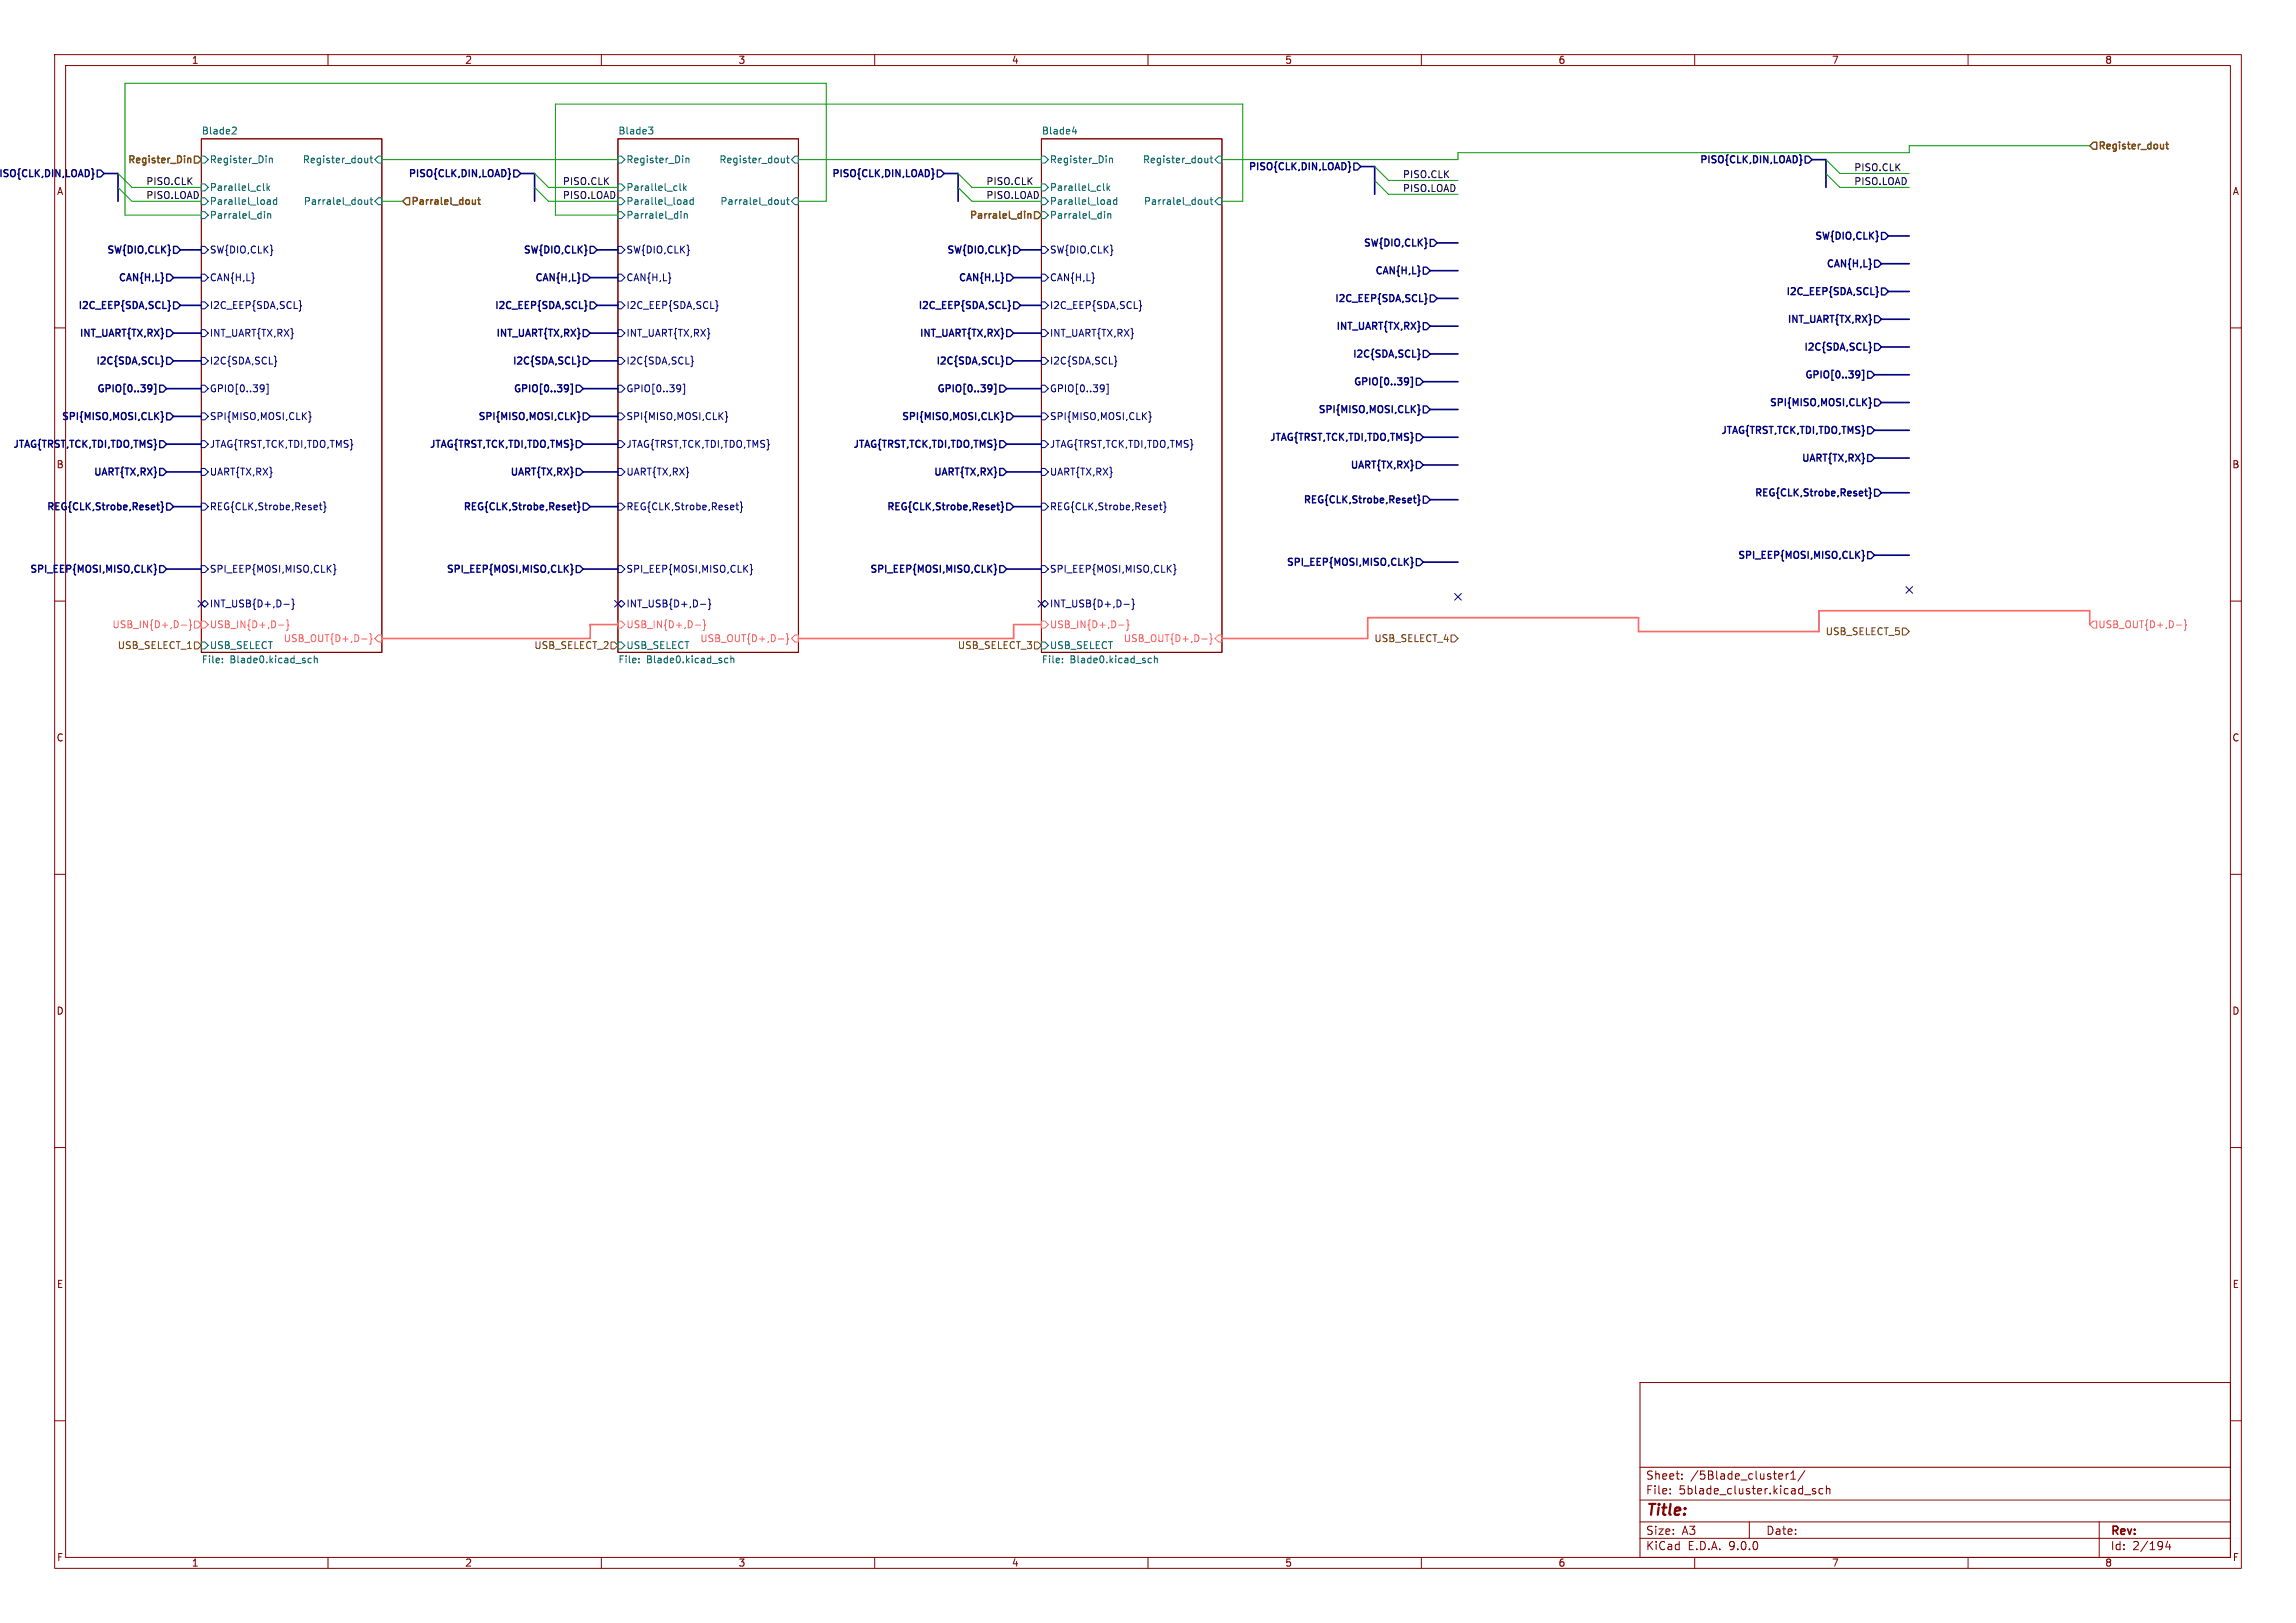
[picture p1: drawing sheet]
<svg xmlns="http://www.w3.org/2000/svg" width="420mm" height="297mm" viewBox="0 0 420 297" stroke-linecap="round" stroke-linejoin="round" font-family="sans-serif">
<defs><g id="words">
<text font-size="2.8" fill="#840000" x="301" y="277.9">Title:</text>
<g font-size="2.1" fill="#840000">
<text x="301" y="273.7">File:</text>
<text x="301" y="271">Sheet:</text>
<text x="307.1" y="273.7">5blade_cluster.kicad_sch</text>
<text x="309.2" y="271">/5Blade_cluster1/</text>
<text x="301" y="281.1">Size:</text>
<text x="307.6" y="281.1">A3</text>
<text x="323" y="281.1">Date:</text>
<text x="386" y="281.3">Rev:</text>
<text x="301" y="283.9">KiCad</text>
<text x="308.7" y="283.9">E.D.A.</text>
<text x="316.3" y="283.9">9.0.0</text>
<text x="386" y="283.9">Id:</text>
<text x="390.1" y="283.9">2/194</text>
</g>
<g font-size="1.8" fill="#840000">
<text x="35" y="11.9">1</text>
<text x="85" y="11.9">2</text>
<text x="135" y="11.9">3</text>
<text x="185" y="11.9">4</text>
<text x="235" y="11.9">5</text>
<text x="285" y="11.9">6</text>
<text x="335" y="11.9">7</text>
<text x="385" y="11.9">8</text>
<text x="10.3" y="35.9">A</text>
<text x="408.3" y="35.9">A</text>
<text x="10.3" y="85.9">B</text>
<text x="408.2" y="85.9">B</text>
<text x="10.3" y="135.9">C</text>
<text x="408.2" y="135.9">C</text>
<text x="10.3" y="185.9">D</text>
<text x="408.2" y="185.9">D</text>
<text x="10.3" y="235.9">E</text>
<text x="408.3" y="235.9">E</text>
<text x="10.3" y="285.9">F</text>
<text x="35" y="286.9">1</text>
<text x="85" y="286.9">2</text>
<text x="135" y="286.9">3</text>
<text x="185" y="286.9">4</text>
<text x="235" y="286.9">5</text>
<text x="285" y="286.9">6</text>
<text x="335" y="286.9">7</text>
<text x="385" y="286.9">8</text>
<text x="408.3" y="285.9">F</text>
</g>
<g font-size="1.8" fill="#006464">
<text x="36.8" y="24.7">Blade2</text>
<text x="113" y="24.7">Blade3</text>
<text x="190.5" y="24.7">Blade4</text>
<text x="38.3" y="35.2">Parallel_clk</text>
<text x="38.3" y="30.1">Register_Din</text>
<text x="55.3" y="30.1">Register_dout</text>
<text x="114.5" y="35.2">Parallel_clk</text>
<text x="114.5" y="30.1">Register_Din</text>
<text x="131.5" y="30.1">Register_dout</text>
<text x="192" y="35.2">Parallel_clk</text>
<text x="192" y="30.1">Register_Din</text>
<text x="209" y="30.1">Register_dout</text>
<text x="38.3" y="37.7">Parallel_load</text>
<text x="38.3" y="40.2">Parralel_din</text>
<text x="55.5" y="37.7">Parralel_dout</text>
<text x="114.5" y="37.7">Parallel_load</text>
<text x="114.5" y="40.2">Parralel_din</text>
<text x="131.7" y="37.7">Parralel_dout</text>
<text x="192" y="37.7">Parallel_load</text>
<text x="192" y="40.2">Parralel_din</text>
<text x="209.2" y="37.7">Parralel_dout</text>
<text x="38.3" y="119">USB_SELECT</text>
<text x="114.5" y="119">USB_SELECT</text>
<text x="192" y="119">USB_SELECT</text>
<text x="36.8" y="121.7">File:</text>
<text x="42.1" y="121.7">Blade0.kicad_sch</text>
<text x="113" y="121.7">File:</text>
<text x="118.3" y="121.7">Blade0.kicad_sch</text>
<text x="190.5" y="121.7">File:</text>
<text x="195.7" y="121.7">Blade0.kicad_sch</text>
</g>
<g font-size="1.8" fill="#725600">
<text x="383.7" y="27.7">Register_dout</text>
<text x="23.1" y="30.2">Register_Din</text>
<text x="75.1" y="37.8">Parralel_dout</text>
<text x="177.1" y="40.4">Parralel_din</text>
<text x="21.4" y="119">USB_SELECT_1</text>
<text x="97.6" y="119">USB_SELECT_2</text>
<text x="175.1" y="119">USB_SELECT_3</text>
<text x="251.3" y="117.7">USB_SELECT_4</text>
<text x="333.9" y="116.4">USB_SELECT_5</text>
</g>
<g font-size="1.8" fill="#000084">
<text x="-.5" y="32.8">ISO{CLK,DIN,LOAD}</text>
<text x="74.5" y="32.8">PISO{CLK,DIN,LOAD}</text>
<text x="151.9" y="32.8">PISO{CLK,DIN,LOAD}</text>
<text x="228.1" y="31.5">PISO{CLK,DIN,LOAD}</text>
<text x="310.7" y="30.2">PISO{CLK,DIN,LOAD}</text>
<text x="19.3" y="46.7">SW{DIO,CLK}</text>
<text x="38.3" y="46.6">SW{DIO,CLK}</text>
<text x="95.5" y="46.7">SW{DIO,CLK}</text>
<text x="114.5" y="46.6">SW{DIO,CLK}</text>
<text x="173" y="46.7">SW{DIO,CLK}</text>
<text x="192" y="46.6">SW{DIO,CLK}</text>
<text x="249.2" y="45.5">SW{DIO,CLK}</text>
<text x="331.7" y="44.2">SW{DIO,CLK}</text>
<text x="21.4" y="51.8">CAN{H,L}</text>
<text x="38.3" y="51.7">CAN{H,L}</text>
<text x="97.6" y="51.8">CAN{H,L}</text>
<text x="114.5" y="51.7">CAN{H,L}</text>
<text x="175.1" y="51.8">CAN{H,L}</text>
<text x="192" y="51.7">CAN{H,L}</text>
<text x="251.3" y="50.5">CAN{H,L}</text>
<text x="333.9" y="49.3">CAN{H,L}</text>
<text x="14.1" y="56.9">I2C_EEP{SDA,SCL}</text>
<text x="38.3" y="56.7">I2C_EEP{SDA,SCL}</text>
<text x="90.3" y="56.9">I2C_EEP{SDA,SCL}</text>
<text x="114.5" y="56.7">I2C_EEP{SDA,SCL}</text>
<text x="167.7" y="56.9">I2C_EEP{SDA,SCL}</text>
<text x="192" y="56.7">I2C_EEP{SDA,SCL}</text>
<text x="243.9" y="55.6">I2C_EEP{SDA,SCL}</text>
<text x="326.5" y="54.4">I2C_EEP{SDA,SCL}</text>
<text x="326.7" y="59.4">INT_UART{TX,RX}</text>
<text x="14.3" y="62">INT_UART{TX,RX}</text>
<text x="38.3" y="61.8">INT_UART{TX,RX}</text>
<text x="90.5" y="62">INT_UART{TX,RX}</text>
<text x="114.5" y="61.8">INT_UART{TX,RX}</text>
<text x="168" y="62">INT_UART{TX,RX}</text>
<text x="192" y="61.8">INT_UART{TX,RX}</text>
<text x="244.2" y="60.7">INT_UART{TX,RX}</text>
<text x="247.2" y="65.8">I2C{SDA,SCL}</text>
<text x="329.7" y="64.5">I2C{SDA,SCL}</text>
<text x="17.3" y="67.1">I2C{SDA,SCL}</text>
<text x="38.3" y="66.9">I2C{SDA,SCL}</text>
<text x="38.3" y="72">GPIO[0..39]</text>
<text x="93.5" y="67.1">I2C{SDA,SCL}</text>
<text x="114.5" y="66.9">I2C{SDA,SCL}</text>
<text x="114.5" y="72">GPIO[0..39]</text>
<text x="171" y="67.1">I2C{SDA,SCL}</text>
<text x="192" y="66.9">I2C{SDA,SCL}</text>
<text x="192" y="72">GPIO[0..39]</text>
<text x="247.4" y="70.9">GPIO[0..39]</text>
<text x="329.9" y="69.6">GPIO[0..39]</text>
<text x="11" y="77.2">SPI{MISO,MOSI,CLK}</text>
<text x="17.5" y="72.1">GPIO[0..39]</text>
<text x="38.3" y="77.1">SPI{MISO,MOSI,CLK}</text>
<text x="87.2" y="77.2">SPI{MISO,MOSI,CLK}</text>
<text x="93.7" y="72.1">GPIO[0..39]</text>
<text x="114.5" y="77.1">SPI{MISO,MOSI,CLK}</text>
<text x="164.7" y="77.2">SPI{MISO,MOSI,CLK}</text>
<text x="171.2" y="72.1">GPIO[0..39]</text>
<text x="192" y="77.1">SPI{MISO,MOSI,CLK}</text>
<text x="240.9" y="75.9">SPI{MISO,MOSI,CLK}</text>
<text x="323.5" y="74.7">SPI{MISO,MOSI,CLK}</text>
<text x="2.1" y="82.3">JTAG{TRST,TCK,TDI,TDO,TMS}</text>
<text x="38.3" y="82.1">JTAG{TRST,TCK,TDI,TDO,TMS}</text>
<text x="78.3" y="82.3">JTAG{TRST,TCK,TDI,TDO,TMS}</text>
<text x="114.5" y="82.1">JTAG{TRST,TCK,TDI,TDO,TMS}</text>
<text x="155.8" y="82.3">JTAG{TRST,TCK,TDI,TDO,TMS}</text>
<text x="192" y="82.1">JTAG{TRST,TCK,TDI,TDO,TMS}</text>
<text x="232" y="81">JTAG{TRST,TCK,TDI,TDO,TMS}</text>
<text x="314.6" y="79.8">JTAG{TRST,TCK,TDI,TDO,TMS}</text>
<text x="16.9" y="87.4">UART{TX,RX}</text>
<text x="38.3" y="87.2">UART{TX,RX}</text>
<text x="93.1" y="87.4">UART{TX,RX}</text>
<text x="114.5" y="87.2">UART{TX,RX}</text>
<text x="170.6" y="87.4">UART{TX,RX}</text>
<text x="192" y="87.2">UART{TX,RX}</text>
<text x="246.8" y="86.1">UART{TX,RX}</text>
<text x="329.3" y="84.8">UART{TX,RX}</text>
<text x="8.3" y="93.7">REG{CLK,Strobe,Reset}</text>
<text x="38.3" y="93.6">REG{CLK,Strobe,Reset}</text>
<text x="84.5" y="93.7">REG{CLK,Strobe,Reset}</text>
<text x="114.5" y="93.6">REG{CLK,Strobe,Reset}</text>
<text x="162" y="93.7">REG{CLK,Strobe,Reset}</text>
<text x="192" y="93.6">REG{CLK,Strobe,Reset}</text>
<text x="238.2" y="92.5">REG{CLK,Strobe,Reset}</text>
<text x="320.7" y="91.2">REG{CLK,Strobe,Reset}</text>
<text x="5.2" y="105.2">SPI_EEP{MOSI,MISO,CLK}</text>
<text x="38.3" y="105">SPI_EEP{MOSI,MISO,CLK}</text>
<text x="81.4" y="105.2">SPI_EEP{MOSI,MISO,CLK}</text>
<text x="114.5" y="105">SPI_EEP{MOSI,MISO,CLK}</text>
<text x="158.9" y="105.2">SPI_EEP{MOSI,MISO,CLK}</text>
<text x="192" y="105">SPI_EEP{MOSI,MISO,CLK}</text>
<text x="235.1" y="103.9">SPI_EEP{MOSI,MISO,CLK}</text>
<text x="317.6" y="102.6">SPI_EEP{MOSI,MISO,CLK}</text>
<text x="38.3" y="111.4">INT_USB{D+,D-}</text>
<text x="114.5" y="111.4">INT_USB{D+,D-}</text>
<text x="192" y="111.4">INT_USB{D+,D-}</text>
</g>
<g font-size="1.8" fill="#0f0f0f">
<text x="26.7" y="33.9">PISO.CLK</text>
<text x="102.9" y="33.9">PISO.CLK</text>
<text x="180.3" y="33.9">PISO.CLK</text>
<text x="256.5" y="32.7">PISO.CLK</text>
<text x="256.5" y="35.2">PISO.LOAD</text>
<text x="339.1" y="33.9">PISO.LOAD</text>
<text x="339.1" y="31.4">PISO.CLK</text>
<text x="26.7" y="36.5">PISO.LOAD</text>
<text x="102.9" y="36.5">PISO.LOAD</text>
<text x="180.3" y="36.5">PISO.LOAD</text>
</g>
<g font-size="1.8" fill="#f66">
<text x="20.5" y="115.2">USB_IN{D+,D-}</text>
<text x="38.3" y="115.2">USB_IN{D+,D-}</text>
<text x="51.8" y="117.7">USB_OUT{D+,D-}</text>
<text x="114.5" y="115.2">USB_IN{D+,D-}</text>
<text x="128" y="117.7">USB_OUT{D+,D-}</text>
<text x="192" y="115.2">USB_IN{D+,D-}</text>
<text x="205.5" y="117.7">USB_OUT{D+,D-}</text>
<text x="383.7" y="115.2">USB_OUT{D+,D-}</text>
</g>
</g></defs>
<g fill="none" stroke="#840000" stroke-width=".18">
<path d="M10 10h400v277h-400zM12 12h396v273h-396zM60 10v2M110 10v2M160 10v2M210 10v2M260 10v2M310 10v2M360 10v2M36.8 25.4h33v94h-33zM113 25.4h33v94h-33zM190.5 25.4h33v94h-33z"/>
<path d="M10 60h2M408 60h2M10 110h2M408 110h2M10 160h2M408 160h2M10 210h2M408 210h2M300 253h108v32h-108zM10 260h2M300 278.5h108M300 274.5h108"/>
<path d="M300 268.5h108M305.5 273.2v.2M305.5 272.5v.1M307.7 270.5v.2M307.7 269.8v.1M320 278.5v3M326.7 269.7v1M327.2 269.7l-.3 .1-.2 .2M327.6 270.7h.8M327.6 269.6l.4-.4v1.5M330.1 273.5h1.1M330.2 269.1l-1.3 1.9"/>
<path d="M332.1 272.5l-.4-.1-.2 .2 .1 .2 .5 .2v.3h-.6M333.4 272.5l-.4-.1-.3 .3v.4l.2 .2h.5M334.1 272.5l.2-.1 .4 .1v.9M334.1 271.9v1.5M384 278.5v6.5M408 260h2M60 285v2M110 285v2M160 285v2M210 285v2M260 285v2M300 281.5h108"/>
<path d="M310 285v2M360 285v2M396.5 282l-.3 1.1h.9M396.9 282.6v1"/>
</g>
<g fill="none" stroke="#000084" stroke-width=".18">
<path d="M36.8 45.1h.7l.6 .6-.6 .7h-.7zM36.8 50.2h.7l.6 .6-.6 .6h-.7zM36.8 55.2h.7l.6 .7-.6 .6h-.7zM54.8 55l.2 .2v.6l.1 .2-.1 .2v.6l-.2 .1M113 45.1h.7l.6 .6-.6 .7h-.7zM113 50.2h.7l.6 .6-.6 .6h-.7zM113 55.2h.7l.6 .7-.6 .6h-.7zM131 55l.2 .2v.6l.1 .2-.1 .2v.6l-.2 .1M190.5 45.1h.6l.7 .6-.7 .7h-.6zM190.5 50.2h.6l.7 .6-.7 .6h-.6zM190.5 55.2h.6l.7 .7-.7 .6h-.6zM208.4 55l.2 .2v.6l.2 .2-.2 .2v.6l-.2 .1"/>
<path d="M36.8 60.3h.7l.6 .7-.6 .6h-.7zM36.8 65.4h.7l.6 .6-.6 .7h-.7zM36.8 70.5h.7l.6 .6-.6 .7h-.7zM36.8 75.6h.7l.6 .6-.6 .6h-.7zM48.1 70.4l.2 .3v.5l-.2 .4M48.3 71l-.2 .2M48.7 70.3h.3v1.8h-.3M50.2 65.2l.2 .1v.7l.2 .1-.2 .2v.6l-.2 .2M56.5 75.3l.2 .2v.6l.2 .2-.2 .2v.6l-.2 .2M113 60.3h.7l.6 .7-.6 .6h-.7zM113 65.4h.7l.6 .6-.6 .7h-.7zM113 70.5h.7l.6 .6-.6 .7h-.7z"/>
<path d="M113 75.6h.7l.6 .6-.6 .6h-.7zM124.3 70.4l.2 .3v.5l-.2 .4M124.5 71l-.2 .2M124.9 70.3h.3v1.8h-.3M126.4 65.2l.2 .1v.7l.2 .1-.2 .2v.6l-.2 .2M132.7 75.3l.2 .2v.6l.2 .2-.2 .2v.6l-.2 .2M190.5 60.3h.6l.7 .7-.7 .6h-.6zM190.5 65.4h.6l.7 .6-.7 .7h-.6zM190.5 70.5h.6l.7 .6-.7 .7h-.6zM190.5 75.6h.6l.7 .6-.7 .6h-.6zM201.7 70.4l.3 .3v.5l-.2 .4M202 71l-.3 .2"/>
<path d="M202.4 70.3h.3v1.8h-.3M203.9 65.2l.2 .1v.7l.2 .1-.2 .2v.6l-.2 .2M210.1 75.3l.3 .2v.6l.2 .2-.2 .2v.6l-.3 .2M36.8 92.1h.7l.6 .6-.6 .6h-.7zM36.8 80.6h.7l.6 .7-.6 .6h-.7zM36.8 85.7h.7l.6 .7-.6 .6h-.7zM58.4 92.4h.5M58.6 92v1.1l.3 .2M59.2 91.8l.2 .2v.6l.2 .2-.2 .2v.6l-.2 .2M113 92.1h.7l.6 .6-.6 .6h-.7zM113 80.6h.7l.6 .7-.6 .6h-.7zM113 85.7h.7l.6 .7-.6 .6h-.7z"/>
<path d="M134.6 92.4h.5M134.8 92v1.1l.3 .2M135.4 91.8l.2 .2v.6l.2 .2-.2 .2v.6l-.2 .2M190.5 92.1h.6l.7 .6-.7 .6h-.6zM190.5 80.6h.6l.7 .7-.7 .6h-.6zM190.5 85.7h.6l.7 .7-.7 .6h-.6zM212.1 92.4h.5M212.3 92v1.1l.3 .2M212.9 91.8l.2 .2v.6l.2 .2-.2 .2v.6l-.2 .2M36.2 109.9l1.2 1.2M36.8 103.5h.7l.6 .6-.6 .7h-.7zM36.8 110.5l.7-.6 .6 .6-.6 .6z"/>
<path d="M37.4 109.9l-1.2 1.2M51.9 110.6h1M53.4 109.6l.2 .2v.6l.2 .2-.2 .2v.6l-.2 .2M61 103.3l.3 .1v.7l.1 .1-.1 .2v.6l-.3 .2M112.4 109.9l1.2 1.2M113 103.5h.7l.6 .6-.6 .7h-.7zM113 110.5l.7-.6 .6 .6-.6 .6zM113.6 109.9l-1.2 1.2M128.1 110.6h1M129.6 109.6l.2 .2v.6l.2 .2-.2 .2v.6l-.2 .2M137.2 103.3l.3 .1v.7l.1 .1-.1 .2v.6l-.3 .2M189.9 109.9l1.2 1.2"/>
<path d="M190.5 103.5h.6l.7 .6-.7 .7h-.6zM190.5 110.5l.6-.6 .7 .6-.7 .6zM191.1 109.9l-1.2 1.2M205.6 110.6h1M207.1 109.6l.2 .2v.6l.2 .2-.2 .2v.6l-.2 .2M214.7 103.3l.2 .1v.7l.2 .1-.2 .2v.6l-.2 .2M266.1 108.6l1.2 1.2M267.3 108.6l-1.2 1.2M348.6 107.3l1.3 1.3M349.9 107.3l-1.3 1.3"/>
</g>
<g fill="none" stroke="#006464" stroke-width=".18">
<path d="M36.8 33.7h.7l.6 .6-.6 .6h-.7zM36.8 36.2h.7l.6 .6-.6 .7h-.7zM36.8 38.7h.7l.6 .7-.6 .6h-.7zM36.8 28.6h.7l.6 .6-.6 .6h-.7zM42.7 23.3h.4l.1 .3-.8 .9h.8M48.2 33.6v1.1l.2 .2M48.4 38.7v.1M48.4 39.1v.8M48.9 33.6v1.3M48.9 36.6h.5l.1 .8M48.9 37.3h.6M49 39.2l.2-.1 .3 .1v.7"/>
<path d="M49 34.4l.3 .5M49 39.1v.8M49.3 29.1l.2-.2 .3 .1v.8M49.3 28.9v.9M49.3 34l-.4 .5M49.5 36.9l-.6 .1M50.6 36.6h-.4l-.2 .2 .1 .5h.5M50.6 36.1v1.3M66.7 36.6l.1 .7 .3 .1 .2-.1M67.3 29.7l-.2 .1-.3-.1M67.3 28.9v.9M67.3 36.6v.8"/>
<path d="M67.7 36.6h.5M67.7 28.9h.5M67.9 36.1v1.1l.3 .2M67.9 28.5v1.1l.3 .2M68.6 36.8l.6-.6h.6v1.3h-.6zM68.6 29.2l.6-.6h.6v1.2h-.6zM113 33.7h.7l.6 .6-.6 .6h-.7zM113 36.2h.7l.6 .6-.6 .7h-.7zM113 38.7h.7l.6 .7-.6 .6h-.7zM113 28.6h.7l.6 .6-.6 .6h-.7zM118.6 23.3h.8l-.4 .4 .4 .2v.4l-.2 .2h-.4M124.4 33.6v1.1l.2 .2"/>
<path d="M124.6 38.7v.1M124.6 39.1v.8M125.1 33.6v1.3M125.1 36.6h.5l.1 .8M125.1 37.3h.6M125.2 39.2l.2-.1 .3 .1v.7M125.2 34.4l.3 .5M125.2 39.1v.8M125.5 29.1l.2-.2 .3 .1v.8M125.5 28.9v.9M125.5 34l-.4 .5M125.7 36.9l-.6 .1"/>
<path d="M126.8 36.6h-.4l-.2 .2 .1 .5h.5M126.8 36.1v1.3M142.9 36.6l.1 .7 .3 .1 .2-.1M143.5 29.7l-.2 .1-.3-.1M143.5 28.9v.9M143.5 36.6v.8M143.9 36.6h.5M143.9 28.9h.5M144.1 36.1v1.1l.3 .2M144.1 28.5v1.1l.3 .2M145.4 36.2h.6v1.3h-.6l-.6-.7zM145.4 28.6h.6v1.2h-.6l-.6-.6z"/>
<path d="M190.5 33.7h.6l.7 .6-.7 .6h-.6zM190.5 36.2h.6l.7 .6-.7 .7h-.6zM190.5 38.7h.6l.7 .7-.7 .6h-.6zM190.5 28.6h.6l.7 .6-.7 .6h-.6zM196.2 24.1h.7M196.8 23.7v.8M201.9 33.6v1.1l.1 .2M202 38.7v.1M202 39.1v.8M202.5 33.6v1.3M202.6 36.6h.5v.8M202.6 37.3h.5"/>
<path d="M202.6 34.4l.4 .5M202.6 39.1v.8M202.6 39.2l.2-.1 .3 .1 .1 .7M202.9 29.1l.2-.2 .3 .1 .1 .8M202.9 28.9v.9M203 34l-.5 .5M203.1 36.9l-.5 .1M204.3 36.6h-.4l-.2 .2 .1 .5h.5M204.3 36.1v1.3M220.4 36.6v.7l.3 .1 .2-.1M220.9 28.9v.9M220.9 36.6v.8"/>
<path d="M220.9 29.7l-.2 .1-.3-.1M221.4 36.6h.4M221.4 28.9h.4M221.5 36.1v1.1l.3 .2M221.5 28.5v1.1l.3 .2M222.9 36.2h.6v1.3h-.6l-.7-.7zM222.9 28.6h.6v1.2h-.6l-.7-.6zM36.8 117.5h.7l.6 .6-.6 .6h-.7zM113 117.5h.7l.6 .6-.6 .6h-.7zM190.5 117.5h.6l.7 .6-.7 .6h-.6zM40.7 121.2v.1M40.7 120.5v.1"/>
<path d="M56.4 121.2l.2 .1 .3-.1M56.9 120.5l-.3-.1-.2 .2M57.5 120.6l.2-.2 .3 .1v.8M57.5 120v1.3M116.9 121.2v.1M116.9 120.5v.1M132.6 121.2l.2 .1 .3-.1M133.1 120.5l-.3-.1-.2 .2M133.7 120.6l.2-.2 .3 .1v.8M133.7 120v1.3M194.3 121.2v.1M194.3 120.5v.1"/>
<path d="M210.1 121.2l.2 .1 .3-.1M210.6 120.5l-.3-.1-.2 .2M211.2 120.6l.1-.2 .3 .1 .1 .8M211.2 120v1.3"/>
</g>
<g fill="none" stroke="#f66" stroke-width=".18">
<path d="M33.2 114.4h.9M34.6 113.4l.2 .2v.6l.2 .2-.2 .2v.6l-.2 .2M35.6 113.7h.6l.6 .6-.6 .6h-.6zM36.8 113.7h.7l.6 .6-.6 .6h-.7zM51 114.4h.9M52.4 113.4l.3 .2v.6l.1 .2-.1 .2v.6l-.3 .2M66.2 116.9h.9M67.6 116l.3 .1v.7l.1 .1-.1 .2v.6l-.3 .2M69.2 116.2h.6v1.3h-.6l-.6-.7zM113 113.7h.7l.6 .6-.6 .6h-.7zM127.2 114.4h.9M128.6 113.4l.3 .2v.6l.1 .2-.1 .2v.6l-.3 .2"/>
<path d="M142.4 116.9h.9M143.8 116l.3 .1v.7l.1 .1-.1 .2v.6l-.3 .2M145.4 116.2h.6v1.3h-.6l-.6-.7zM190.5 113.7h.6l.7 .6-.7 .6h-.6zM204.6 114.4h1M206.1 113.4l.2 .2v.6l.2 .2-.2 .2v.6l-.2 .2M219.8 116.9h1M221.3 116l.2 .1v.7l.2 .1-.2 .2v.6l-.2 .2M222.9 116.2h.6v1.3h-.6l-.7-.7zM382.9 113.7h.6v1.2h-.6l-.6-.6zM398.1 114.4h1M399.6 113.4l.2 .2v.6l.2 .2-.2 .2v.6l-.2 .2"/>
</g>
<g fill="none" stroke="#000084" stroke-width=".25">
<path d="M17.1 31.8h.1l-.1 .1M17.8 31.1h.6l.6 .7-.6 .6h-.6zM93.3 31.8h.1l-.1 .1M94 31.1h.6l.6 .7-.6 .6h-.6zM170.7 31.8h.2l-.2 .1M171.4 31.1h.7l.6 .7-.6 .6h-.7zM246.9 30.5l.2 .1h-.2M247.6 29.8h.7l.6 .7-.6 .6h-.7zM329.5 29.2l.1 .1-.1 .1M330.2 28.6h.6l.7 .6-.7 .6h-.6zM30.5 50.2h.6l.6 .6-.6 .6h-.6zM31 55.8l.2 .2-.2 .2"/>
<path d="M31.7 45.1h.7l.6 .6-.6 .7h-.7zM31.7 55.2h.7l.6 .7-.6 .6h-.7zM106.7 50.2h.6l.6 .6-.6 .6h-.6zM107.2 55.8l.2 .2-.2 .2M107.9 45.1h.7l.6 .6-.6 .7h-.7zM107.9 55.2h.7l.6 .7-.6 .6h-.7zM184.1 50.2h.7l.6 .6-.6 .6h-.7zM184.6 55.8l.2 .2-.2 .2M185.4 45.1h.7l.6 .6-.6 .7h-.7zM185.4 55.2h.7l.6 .7-.6 .6h-.7zM260.3 48.9h.7l.6 .6-.6 .7h-.7zM260.3 59.1h.7l.6 .6-.6 .6h-.7z"/>
<path d="M260.8 54.5l.2 .2-.2 .2M261.6 43.8h.7l.6 .7-.6 .6h-.7zM261.6 54h.7l.6 .6-.6 .6h-.7zM342.9 47.6h.6l.7 .7-.7 .6h-.6zM342.9 57.8h.6l.7 .6-.7 .7h-.6zM343.4 53.2l.2 .2-.2 .2M344.2 42.5h.6l.6 .7-.6 .6h-.6zM344.2 52.7h.6l.6 .6-.6 .7h-.6zM27.5 70.4l.3 .3a.94 .94 0 0 1-.3 .9M27.8 71l-.3 .2M28.2 70.3h.3v1.8h-.3M29.2 70.5h.6l.7 .6-.7 .7h-.6z"/>
<path d="M29.5 75.3l.2 .2v.6l.2 .2-.2 .2v.6l-.2 .2M29.7 65.9l.2 .2-.2 .2M30.5 60.3h.6l.6 .7-.6 .6h-.6zM30.5 65.4h.6l.6 .6-.6 .7h-.6zM30.5 75.6h.6l.6 .6-.6 .6h-.6zM103.7 70.4l.3 .3a.94 .94 0 0 1-.3 .9M104 71l-.3 .2M104.4 70.3h.3v1.8h-.3M105.4 70.5h.6l.7 .6-.7 .7h-.6zM105.7 75.3l.2 .2v.6l.2 .2-.2 .2v.6l-.2 .2M105.9 65.9l.2 .2-.2 .2M106.7 60.3h.6l.6 .7-.6 .6h-.6z"/>
<path d="M106.7 75.6h.6l.6 .6-.6 .6h-.6zM106.7 65.4h.6l.6 .6-.6 .7h-.6zM181.2 70.4l.2 .3a.94 .94 0 0 1-.2 .9M181.4 71l-.2 .2M181.9 70.3h.3v1.8h-.3M182.9 70.5h.6l.6 .6-.6 .7h-.6zM183.1 75.3l.3 .2v.6l.2 .2-.2 .2v.6l-.3 .2M183.4 65.9l.2 .2-.2 .2M184.1 60.3h.7l.6 .7-.6 .6h-.7zM184.1 75.6h.7l.6 .6-.6 .6h-.7zM184.1 65.4h.7l.6 .6-.6 .7h-.7zM257.4 69.2l.2 .2a.94 .94 0 0 1-.2 1"/>
<path d="M257.6 69.7l-.2 .2M258.1 69h.3v1.8h-.3M259.1 69.2h.6l.6 .7-.6 .6h-.6zM259.1 79.4h.6l.6 .6-.6 .6h-.6zM259.3 74.1l.3 .1v.6l.2 .2-.2 .2v.6l-.3 .2M259.6 64.7l.2 .2-.2 .1M260.3 74.3h.7l.6 .6-.6 .7h-.7zM260.3 64.1h.7l.6 .7-.6 .6h-.7zM339.9 67.9l.3 .2a.94 .94 0 0 1-.3 1M340.2 68.4l-.3 .3M340.6 67.8h.3v1.8h-.3M341.6 67.9h.7l.6 .7-.6 .6h-.7z"/>
<path d="M341.6 78.1h.7l.6 .6-.6 .7h-.7zM341.9 72.8l.2 .2v.6l.2 .2-.2 .1v.6l-.2 .2M342.1 63.4l.2 .2-.2 .2M342.9 73h.6l.7 .7-.7 .6h-.6zM342.9 62.9h.6l.7 .6-.7 .6h-.6zM28.7 92.4h.5M29 93.3h.2M29.2 80.6h.6l.7 .7-.7 .6h-.6zM29.2 85.7h.6l.7 .7-.7 .6h-.6zM29.5 91.8l.2 .2v.6l.2 .2-.2 .2v.6l-.2 .2M30.5 92.1h.6l.6 .6-.6 .6h-.6zM104.9 92.4h.5"/>
<path d="M105.2 93.3h.2M105.4 80.6h.6l.7 .7-.7 .6h-.6zM105.4 85.7h.6l.7 .7-.7 .6h-.6zM105.7 91.8l.2 .2v.6l.2 .2-.2 .2v.6l-.2 .2M106.7 92.1h.6l.6 .6-.6 .6h-.6zM182.3 92.4h.5M182.7 93.3h.1M182.9 80.6h.6l.6 .7-.6 .6h-.6zM182.9 85.7h.6l.6 .7-.6 .6h-.6zM183.1 91.8l.3 .2v.6l.2 .2-.2 .2v.6l-.3 .2M184.1 92.1h.7l.6 .6-.6 .6h-.7zM258.5 91.2h.5"/>
<path d="M258.9 92h.1M259.1 84.5h.6l.6 .6-.6 .6h-.6zM259.3 90.6l.3 .1v.6l.2 .2-.2 .2v.6l-.3 .2M260.3 90.8h.7l.6 .6-.6 .7h-.7zM341.1 89.9h.5M341.5 90.7h.1M341.6 83.2h.7l.6 .6-.6 .7h-.7zM341.9 89.3l.2 .2v.6l.2 .2-.2 .1v.6l-.2 .2M342.9 89.5h.6l.7 .7-.7 .6h-.6zM28.2 103.3l.2 .1v.6l.2 .2-.2 .2v.6l-.2 .2M29.2 103.5h.6l.7 .6-.7 .7h-.6zM104.4 103.3l.2 .1v.6l.2 .2-.2 .2v.6l-.2 .2"/>
<path d="M105.4 103.5h.6l.7 .6-.7 .7h-.6zM181.9 103.3l.2 .1v.6l.2 .2-.2 .2v.6l-.2 .2M182.9 103.5h.6l.6 .6-.6 .7h-.6zM258.1 102l.2 .2v.6l.2 .2-.2 .1v.6l-.2 .2M259.1 102.2h.6l.6 .7-.6 .6h-.6zM340.6 100.7l.2 .2v.6l.2 .2-.2 .2v.6l-.2 .2M341.6 101h.7l.6 .6-.6 .6h-.7z"/>
</g>
<path d="M34.5 28.9l.4 .2v.7M35.6 28.6h.6l.6 .6-.6 .6h-.6zM74.3 36.2h.6v1.3h-.6l-.6-.7zM87.4 36.6h.5M87.6 36.1v1.1l.3 .2M188 39.1v.8M188 39.2l.2-.1 .3 .1 .1 .7M189.2 38.7h.7l.6 .7-.6 .6h-.7zM382.9 26h.6v1.3h-.6l-.6-.6zM396.2 26.4h.5M396.4 26v1.1l.3 .1" fill="none" stroke="#725600" stroke-width=".25"/>
<path d="M35.6 117.5h.6l.6 .6-.6 .6h-.6zM111.8 117.5h.6l.6 .6-.6 .6h-.6zM189.2 117.5h.7l.6 .6-.6 .6h-.7zM265.4 116.2h.7l.6 .6-.6 .7h-.7zM348 114.9h.6l.6 .7-.6 .6h-.6z" fill="none" stroke="#725600" stroke-width=".18"/>
<g fill="none" stroke="#000084" stroke-width=".3">
<path d="M19 31.8h2.6v5M95.2 31.8h2.6v5M172.7 31.8h2.6v5M248.9 30.5h2.6v5.1M331.5 29.2h2.5v5.1M31.7 50.8h5.1M33 55.9h3.8M33 45.7h3.8M107.9 50.8h5.1M109.2 55.9h3.8M109.2 45.7h3.8M185.4 50.8h5.1"/>
<path d="M186.7 55.9h3.8M186.7 45.7h3.8M261.6 49.5h5.1M261.6 59.7h5.1M262.9 44.5h3.8M262.9 54.6h3.8M344.2 48.3h5M344.2 58.4h5M345.4 53.3h3.8M345.4 43.2h3.8M30.5 71.1h6.3M31.7 76.2h5.1"/>
<path d="M31.7 66h5.1M31.7 61h5.1M106.7 71.1h6.3M107.9 76.2h5.1M107.9 66h5.1M107.9 61h5.1M184.1 71.1h6.4M185.4 76.2h5.1M185.4 66h5.1M185.4 61h5.1M260.3 69.9h6.4M261.6 74.9h5.1"/>
<path d="M261.6 64.8h5.1M342.9 78.7h6.3M342.9 68.6h6.3M344.2 63.5h5M344.2 73.7h5M30.5 86.4h6.3M30.5 81.3h6.3M31.7 92.7h5.1M106.7 86.4h6.3M106.7 81.3h6.3M107.9 92.7h5.1M184.1 86.4h6.4"/>
<path d="M184.1 81.3h6.4M185.4 92.7h5.1M260.3 80h6.4M260.3 85.1h6.4M261.6 91.4h5.1M342.9 83.8h6.3M344.2 90.2h5M30.5 104.1h6.3M106.7 104.1h6.3M184.1 104.1h6.4M260.3 102.9h6.4M342.9 101.6h6.3"/>
</g>
<path d="M113 114.3h-5.1v2.5h-38.1M190.5 114.3h-5.1v2.5h-39.4M382.3 114.3v-2.5h-49.6v3.8h-33v-2.6h-49.5v3.8h-26.7" fill="none" stroke="#f66" stroke-width=".3"/>
<g fill="none" stroke="#009600" stroke-width=".18">
<path d="M21.6 34.3l2.5 2.5h12.7M21.6 31.8l2.5 2.5h12.7M69.8 36.8h3.9M69.8 29.2h43.2M97.8 34.3l2.5 2.5h12.7M97.8 31.8l2.5 2.5h12.7M146 36.8h5.1v-21.6h-128.2v24.2h13.9M146 29.2h44.5M175.3 34.3l2.5 2.5h12.7M175.3 31.8l2.5 2.5h12.7M223.5 36.8h3.8v-17.7h-125.7v20.3h11.4M251.5 33l2.5 2.6h12.7"/>
<path d="M251.5 30.5l2.5 2.5h12.7M334 31.8l2.5 2.5h12.7M334 29.2l2.5 2.6h12.7M382.3 26.7h-33.1v1.2h-82.5v1.3h-43.2"/>
</g>
<use href="#words"/>
</svg>
